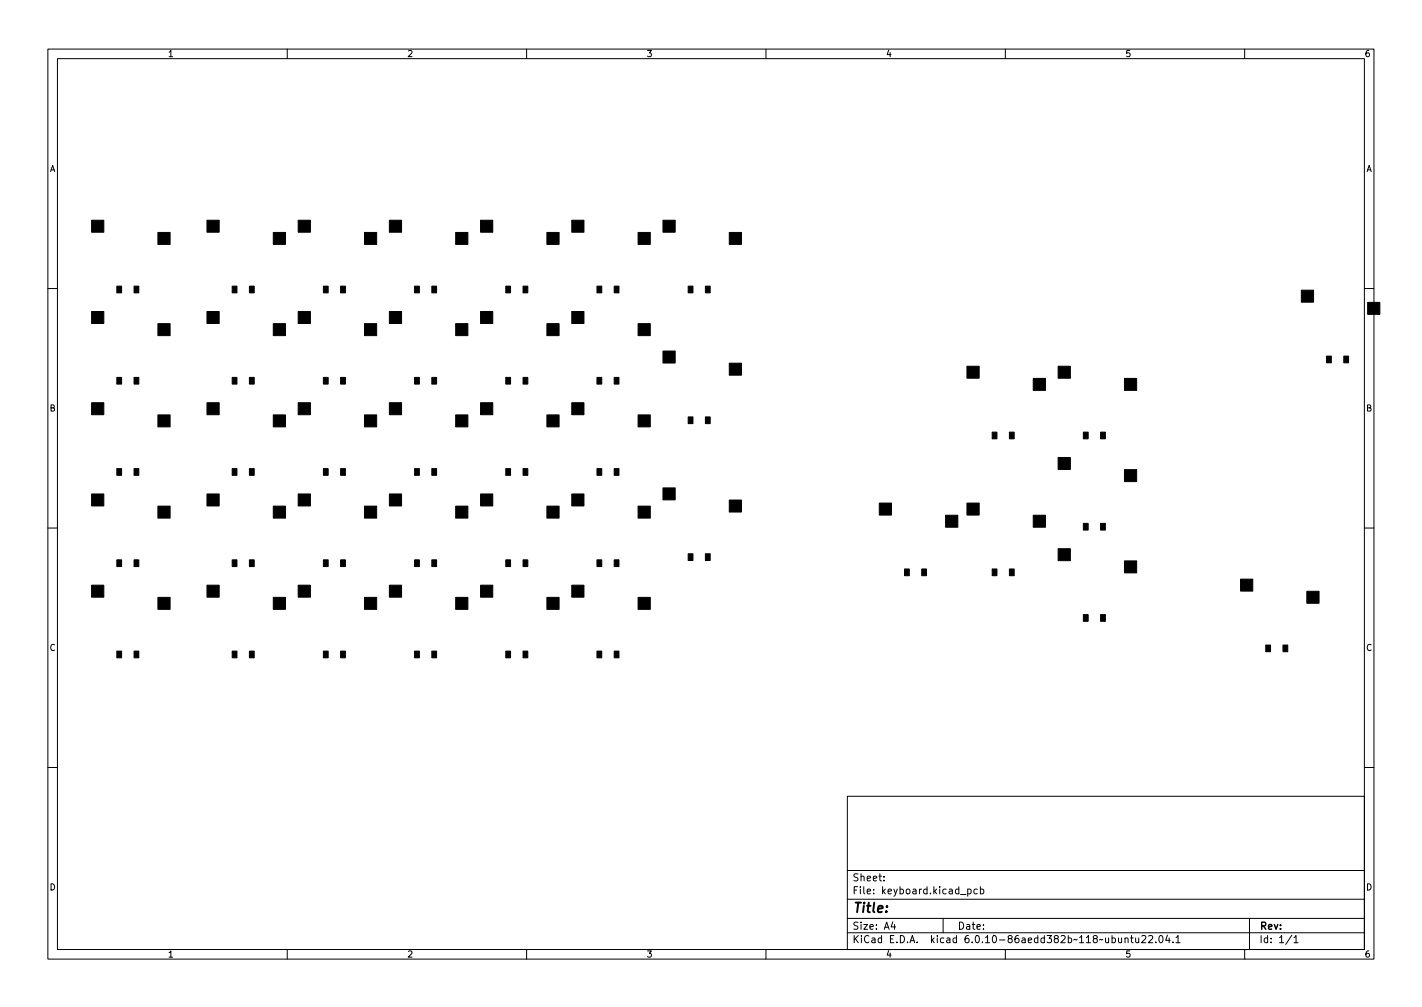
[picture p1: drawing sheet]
<svg xmlns="http://www.w3.org/2000/svg" width="297mm" height="210mm" viewBox="0 0 297 210" stroke-linecap="round" stroke-linejoin="round" font-family="sans-serif">
<defs><g id="words">
<text font-size="2.8" x="178" y="190.6">Title:</text>
<g font-size="2.1">
<text x="178" y="184">Sheet:</text>
<text x="178" y="186.7">File: keyboard.kicad_pcb</text>
<text x="178" y="196.9">KiCad E.D.A. kicad 6.0.10-86aedd382b~118~ubuntu22.04.1</text>
<text x="178" y="194.1">Size: A4</text>
<text x="200" y="194.1">Date:</text>
<text x="263" y="194.1">Rev:</text>
<text x="263" y="196.9">Id: 1/1</text>
</g>
<g font-size="1.8">
<text x="35" y="11.9">1</text>
<text x="85" y="11.9">2</text>
<text x="135" y="11.9">3</text>
<text x="185" y="11.9">4</text>
<text x="235" y="11.9">5</text>
<text x="285" y="11.9">6</text>
<text x="10.3" y="35.9">A</text>
<text x="285.3" y="35.9">A</text>
<text x="10.3" y="85.9">B</text>
<text x="285.3" y="85.9">B</text>
<text x="10.3" y="135.9">C</text>
<text x="285.3" y="135.9">C</text>
<text x="10.3" y="185.9">D</text>
<text x="285.3" y="185.9">D</text>
<text x="35" y="199.9">1</text>
<text x="85" y="199.9">2</text>
<text x="135" y="199.9">3</text>
<text x="185" y="199.9">4</text>
<text x="235" y="199.9">5</text>
<text x="285" y="199.9">6</text>
</g>
</g></defs>
<g fill="none" stroke="#000" stroke-width=".21">
<path d="M10 10.2h277v190.1h-277zM12 12.2h273v186.1h-273zM60 10.2v2M110 10.2v2M160 10.2v2M210 10.2v2M260 10.2v2M10 60.2h2M285 60.2h2M10 110.2h2M285 110.2h2M10 160.2h2"/>
<path d="M177 166.3h108v32h-108zM285 160.2h2M60 198.3v2M110 198.3v2M160 198.3v2M177 194.8h108M177 191.8h108M177 187.8h108M177 181.8h108M184.6 183.8v.1M184.6 183v.1M186.5 192.5l-.4 1h1"/>
<path d="M186.9 193v1M197 191.8v3M200.6 186.8h1.2M202.1 185.7l.5-.1 .3 .3-.2 .7h-.6M202.1 185.6v1.5M204.1 185.7l-.4-.1-.3 .3 .2 .7h.5M204.8 185.7l.4-.1 .3 .3-.1 .7h-.6M204.8 185.1v1.5M210 198.3v2M235 196l.2-.2 .4 .1v.9M235 195.8v1M236.1 195.8h.6"/>
<path d="M236.4 195.3v1.3l.3 .2M237.2 195.8l.1 1h.3l.3-.1M237.9 195.8v1M238.5 195.5l.6-.2 .3 .5-1 1h1M239.9 195.5l.6-.2 .3 .5-.9 1h.9M241.4 196.7v.1M242.3 195.4l.1-.1a.8 .8 0 0 1 .6 .8 .8 .8 0 0 1-.6 .7 1 1 0 0 1-.1-1.4zM243.9 195.3l-.4 1h.9M244.2 195.8v1M245 196.7v.1M245.6 195.8l.5-.5v1.5M245.6 196.8h.9"/>
<path d="M260 198.3v2M261 191.8v6.5M269.9 195.3l-1.3 1.9M270.3 195.8l.4-.5v1.5M270.3 196.8h.8"/>
</g>
<g fill="#000" stroke="#000" stroke-width=".21">
<path d="M19.1 46h2.6v2.5h-2.6zM33 48.5h2.5v2.5h-2.5zM43.2 46h2.6v2.5h-2.6zM57.1 48.5h2.5v2.5h-2.5zM62.3 46h2.5v2.5h-2.5zM76.1 48.5h2.6v2.5h-2.6zM81.3 46h2.6v2.5h-2.6zM95.2 48.5h2.5v2.5h-2.5zM100.4 46h2.5v2.5h-2.5zM114.2 48.5h2.6v2.5h-2.6zM119.4 46h2.6v2.5h-2.6zM133.3 48.5h2.5v2.5h-2.5z"/>
<path d="M138.5 46h2.5v2.5h-2.5zM152.3 48.5h2.6v2.5h-2.6zM19.1 65h2.6v2.5h-2.6zM24.4 59.7h1v1.4h-1zM28 59.7h1v1.4h-1zM33 67.6h2.5v2.5h-2.5zM43.2 65h2.6v2.5h-2.6zM48.5 59.7h1v1.4h-1zM52.1 59.7h1v1.4h-1zM57.1 67.6h2.5v2.5h-2.5zM62.3 65h2.5v2.5h-2.5zM67.6 59.7h1v1.4h-1z"/>
<path d="M71.1 59.7h1v1.4h-1zM76.1 67.6h2.6v2.5h-2.6zM81.3 65h2.6v2.5h-2.6zM86.6 59.7h1v1.4h-1zM90.2 59.7h1v1.4h-1zM95.2 67.6h2.5v2.5h-2.5zM100.4 65h2.5v2.5h-2.5zM105.7 59.7h1v1.4h-1zM109.2 59.7h1v1.4h-1zM114.2 67.6h2.6v2.5h-2.6zM119.4 65h2.6v2.5h-2.6zM124.7 59.7h1v1.4h-1z"/>
<path d="M128.3 59.7h1v1.4h-1zM133.3 67.6h2.5v2.5h-2.5zM138.5 73.3h2.5v2.5h-2.5zM143.8 59.7h1v1.4h-1zM147.3 59.7h1v1.4h-1zM152.3 75.8h2.6v2.5h-2.6zM202 76.5h2.5v2.5h-2.5zM221 76.5h2.6v2.5h-2.6zM271.8 60.6h2.6v2.5h-2.6zM277.1 74.4h1v1.4h-1zM280.7 74.4h1v1.4h-1zM285.7 63.1h2.5v2.5h-2.5z"/>
<path d="M19.1 84.1h2.6v2.5h-2.6zM24.4 78.8h1v1.4h-1zM24.4 97.8h1v1.4h-1zM28 78.8h1v1.4h-1zM28 97.8h1v1.4h-1zM33 86.6h2.5v2.5h-2.5zM43.2 84.1h2.6v2.5h-2.6zM48.5 78.8h1v1.4h-1zM48.5 97.8h1v1.4h-1zM52.1 78.8h1v1.4h-1zM52.1 97.8h1v1.4h-1zM57.1 86.6h2.5v2.5h-2.5z"/>
<path d="M62.3 84.1h2.5v2.5h-2.5zM67.6 78.8h1v1.4h-1zM67.6 97.8h1v1.4h-1zM71.1 78.8h1v1.4h-1zM71.1 97.8h1v1.4h-1zM76.1 86.6h2.6v2.5h-2.6zM81.3 84.1h2.6v2.5h-2.6zM86.6 78.8h1v1.4h-1zM86.6 97.8h1v1.4h-1zM90.2 78.8h1v1.4h-1zM90.2 97.8h1v1.4h-1zM95.2 86.6h2.5v2.5h-2.5z"/>
<path d="M100.4 84.1h2.5v2.5h-2.5zM105.7 78.8h1v1.4h-1zM105.7 97.8h1v1.4h-1zM109.2 78.8h1v1.4h-1zM109.2 97.8h1v1.4h-1zM114.2 86.6h2.6v2.5h-2.6zM119.4 84.1h2.6v2.5h-2.6zM124.7 78.8h1v1.4h-1zM124.7 97.8h1v1.4h-1zM128.3 78.8h1v1.4h-1zM128.3 97.8h1v1.4h-1zM133.3 86.6h2.5v2.5h-2.5z"/>
<path d="M143.8 87.1h1v1.4h-1zM147.3 87.1h1v1.4h-1zM207.3 90.2h1v1.4h-1zM210.8 90.2h1v1.4h-1zM215.8 79h2.6v2.5h-2.6zM221 95.5h2.6v2.5h-2.6zM226.3 90.2h1v1.4h-1zM229.9 90.2h1v1.4h-1zM234.9 79h2.5v2.5h-2.5zM19.1 103.1h2.6v2.5h-2.6zM24.4 116.9h1v1.4h-1zM28 116.9h1v1.4h-1z"/>
<path d="M33 105.7h2.5v2.5h-2.5zM43.2 103.1h2.6v2.5h-2.6zM48.5 116.9h1v1.4h-1zM52.1 116.9h1v1.4h-1zM57.1 105.7h2.5v2.5h-2.5zM62.3 103.1h2.5v2.5h-2.5zM67.6 116.9h1v1.4h-1zM71.1 116.9h1v1.4h-1zM76.1 105.7h2.6v2.5h-2.6zM81.3 103.1h2.6v2.5h-2.6zM86.6 116.9h1v1.4h-1zM90.2 116.9h1v1.4h-1z"/>
<path d="M95.2 105.7h2.5v2.5h-2.5zM100.4 103.1h2.5v2.5h-2.5zM105.7 116.9h1v1.4h-1zM109.2 116.9h1v1.4h-1zM114.2 105.7h2.6v2.5h-2.6zM119.4 103.1h2.6v2.5h-2.6zM124.7 116.9h1v1.4h-1zM128.3 116.9h1v1.4h-1zM133.3 105.7h2.5v2.5h-2.5zM138.5 101.9h2.5v2.5h-2.5zM143.8 115.6h1v1.4h-1zM147.3 115.6h1v1.4h-1z"/>
<path d="M152.3 104.4h2.6v2.5h-2.6zM183.7 105h2.5v2.5h-2.5zM197.5 107.6h2.6v2.5h-2.6zM202 105h2.5v2.5h-2.5zM215.8 107.6h2.6v2.5h-2.6zM221 114.6h2.6v2.5h-2.6zM226.3 109.3h1v1.4h-1zM229.9 109.3h1v1.4h-1zM234.9 117.1h2.5v2.5h-2.5zM234.9 98.1h2.5v2.5h-2.5zM19.1 122.2h2.6v2.5h-2.6zM24.4 135.9h1v1.4h-1z"/>
<path d="M28 135.9h1v1.4h-1zM33 124.7h2.5v2.5h-2.5zM43.2 122.2h2.6v2.5h-2.6zM48.5 135.9h1v1.4h-1zM52.1 135.9h1v1.4h-1zM57.1 124.7h2.5v2.5h-2.5zM62.3 122.2h2.5v2.5h-2.5zM67.6 135.9h1v1.4h-1zM71.1 135.9h1v1.4h-1zM76.1 124.7h2.6v2.5h-2.6zM81.3 122.2h2.6v2.5h-2.6zM86.6 135.9h1v1.4h-1z"/>
<path d="M90.2 135.9h1v1.4h-1zM95.2 124.7h2.5v2.5h-2.5zM100.4 122.2h2.5v2.5h-2.5zM105.7 135.9h1v1.4h-1zM109.2 135.9h1v1.4h-1zM114.2 124.7h2.6v2.5h-2.6zM119.4 122.2h2.6v2.5h-2.6zM124.7 135.9h1v1.4h-1zM128.3 135.9h1v1.4h-1zM133.3 124.7h2.5v2.5h-2.5zM188.9 118.8h1v1.4h-1zM192.5 118.8h1v1.4h-1z"/>
<path d="M207.3 118.8h1v1.4h-1zM210.8 118.8h1v1.4h-1zM226.3 128.3h1v1.4h-1zM229.9 128.3h1v1.4h-1zM259.1 120.9h2.6v2.5h-2.6zM264.4 134.7h1v1.4h-1zM268 134.7h1v1.4h-1zM273 123.5h2.5v2.5h-2.5z"/>
</g>
<use href="#words"/>
</svg>
